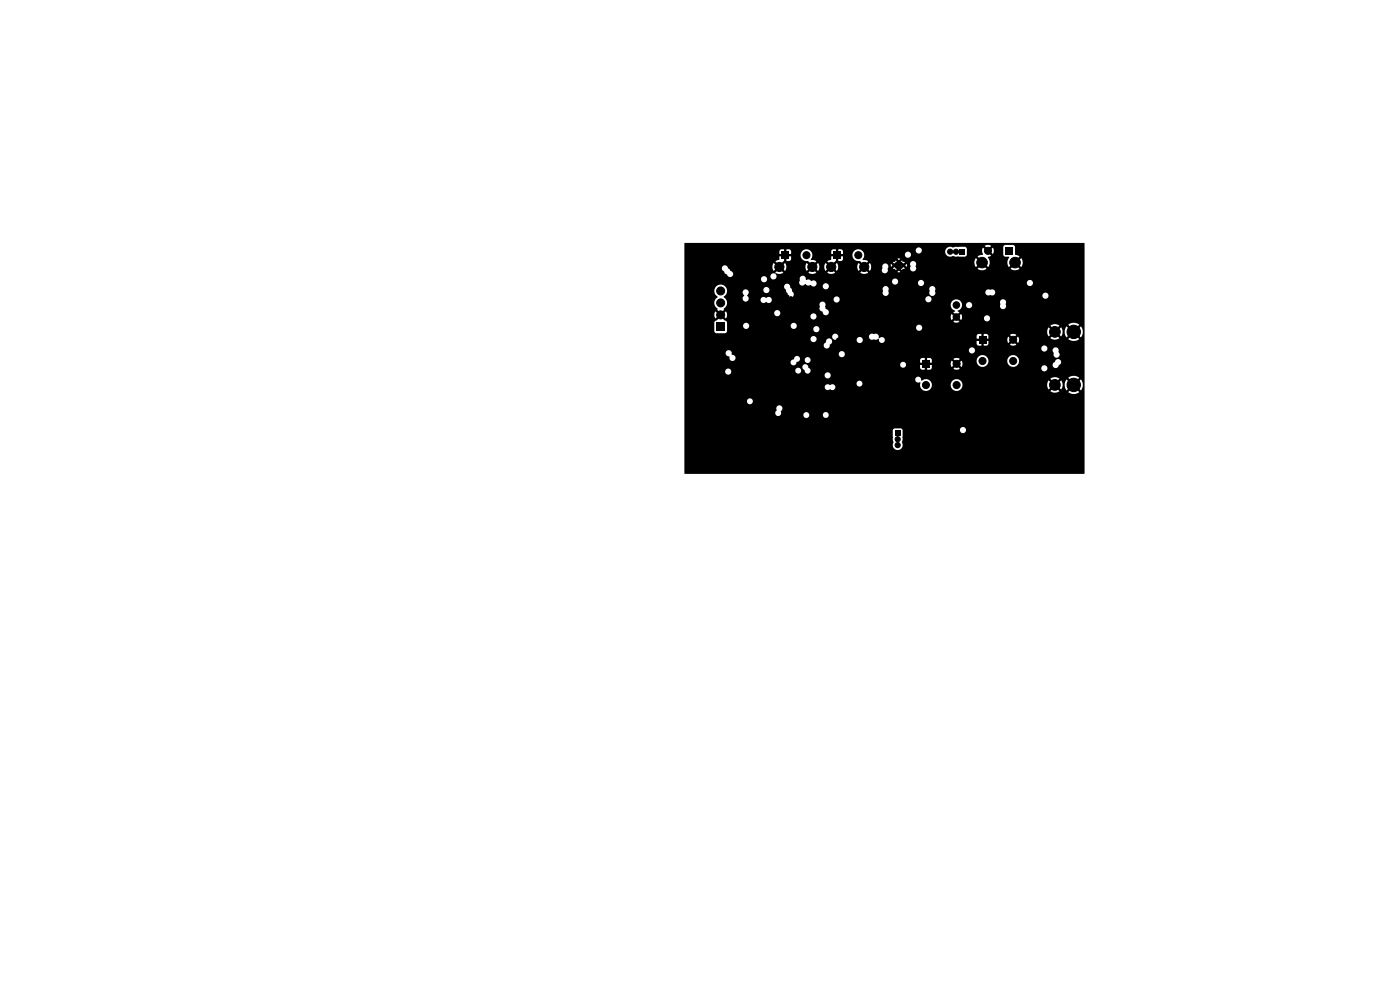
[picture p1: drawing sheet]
<svg xmlns="http://www.w3.org/2000/svg" width="297mm" height="210mm" viewBox="0 0 297 210" stroke-linecap="round" stroke-linejoin="round" font-family="sans-serif">
<path d="M165.8 53.4h1.5v1.5h-1.5zM176.8 53.4h1.5v1.5h-1.5zM203.5 52.8h1.1v1.1h-1.1zM213.3 52.5h1.5v1.5h-1.5zM145.2 51.6l84.8-.1v49h-84.7l-.1-.1v-9.1h44.2v2l.1 .4a1.1 1.1 0 0 0 .9 1.8 1.1 1.1 0 0 0 .9-1.8l.2-.4v-2h12.1l.1 .1a.65 .65 0 0 0 1 .3 .65 .65 0 0 0-.2-1.1 .65 .65 0 0 0-.9 .7h-12.1l-.4-.4h-1.3l-.3 .1-.1 .3h-44.2v-3.7h19.3a.63 .63 0 0 0 .4 .6 .63 .63 0 0 0 .7-.2h4.8v.1a.63 .63 0 0 0 .7 .6 .63 .63 0 0 0 .6-.7h2.9v.1a.63 .63 0 0 0 .9 .5 .63 .63 0 0 0 0-1.1 .63 .63 0 0 0-.9 .5l-2.9-.1a.63 .63 0 0 0-.7-.5 .63 .63 0 0 0-.6 .6h-4.8v-.7a.7 .7 0 0 0 .3-1 .7 .7 0 0 0-1-.2l-.2 .5 .1 .5-.3 .5h-19.3v-2.5h13.3a.63 .63 0 0 0 .8 .6 .63 .63 0 0 0 .2-1 .63 .63 0 0 0-1 .2v.2h-13.3v-3h29.8a.74 .74 0 0 0 .4 .6 .74 .74 0 0 0 .8-.1 .65 .65 0 0 0 .9-.1 .65 .65 0 0 0-.1-.9 .65 .65 0 0 0-1 .1l-.4-.2a.63 .63 0 0 0-.6 .6h-29.8v-.8h36.5v.1a.63 .63 0 0 0 1 .5 .63 .63 0 0 0 0-1.1 .63 .63 0 0 0-1 .5h-36.5v-.8h49v.1a.84 .84 0 0 0 1.1 .5 1.27 1.27 0 0 0 .9 1.8 1.27 1.27 0 0 0 1.5-1.3h4v.2a1.25 1.25 0 0 0 1.4 1.1 1.25 1.25 0 0 0 1.1-1.4h17.9l.4 1.1 .6-.6 .4 .3-.7 .7 .1 .1a1.63 1.63 0 0 0 1.9-.1l-.7-.7 .4-.3 .6 .6 .3-1.1h.5l.1 .8 .3 .5 .7-.7 .3 .4-.7 .7a1.91 1.91 0 0 0 2.4 0l-.7-.7 .3-.4 .7 .7 .1-.1a1.92 1.92 0 0 0-.1-2.2l-.7 .7-.3-.4 .7-.7-.1-.1a1.92 1.92 0 0 0-2.3 .1l.7 .7-.3 .4-.7-.7-.4 1h-.5l-.3-.8-.6 .6-.4-.3 .6-.7a1.62 1.62 0 0 0-1.9 0l.7 .7-.4 .3-.6-.6-.4 .8h-17.9a1.25 1.25 0 0 0-1.3-1.1 1.25 1.25 0 0 0-1.2 1.2h-4v-.2a1.32 1.32 0 0 0-2.2-.6 .68 .68 0 0 0-.5-.9 .68 .68 0 0 0-.8 .6h-49v-.8h29.7l.1 .1a.65 .65 0 0 0 1 .3 .65 .65 0 0 0-.2-1.1 .65 .65 0 0 0-.9 .7h-29.7v-.8h8.6l.1 .1a.65 .65 0 0 0 .8 .4 .65 .65 0 0 0 .4-.8h13.6v.1a.63 .63 0 0 0 1 .5 .63 .63 0 0 0 0-1.1 .63 .63 0 0 0-1 .5l-13.6-.1a.65 .65 0 0 0-.8-.3 .65 .65 0 0 0-.5 .7h-8.6v-1.1h25l.2 .5 .3 .2a.66 .66 0 0 0 .6 .7 .66 .66 0 0 0 .7-.5 .66 .66 0 0 0-.5-.8l-.1-.3-.3-.3h19.9v.1a.63 .63 0 0 0 .9 .5 .63 .63 0 0 0 0-1.1 .63 .63 0 0 0-.9 .5h-20.1a.63 .63 0 0 0-.7 .5h-25v-1h22.5v.1a.67 .67 0 0 0 .8 .6 .67 .67 0 0 0 .5-.7l.5-.2 .2-.3h1v.1a.63 .63 0 0 0 .7 .6 .63 .63 0 0 0 .6-.6h23.2v.5h.8v.5h-.8v.8l.4 .2h.6v-.8h.5v.8l.8-.1 .2-.9h-.8v-.3h4.8l.2 .8 .6-.6 .3 .4-.6 .5a1.24 1.24 0 0 0 1.4 0h17.3a.65 .65 0 0 0 .6 .6 .65 .65 0 0 0 .7-.6 .65 .65 0 0 0-.5-.7h1.6v.1a.69 .69 0 0 0 .8 .5 .69 .69 0 0 0 .6-.7 .67 .67 0 0 0 .1-1.1 .67 .67 0 0 0-1.1 .5l-.3 .3-.1 .4h-1.7a.65 .65 0 0 0-.7 .7h-17.3l-.5-.5 .3-.4 .6 .6a1.24 1.24 0 0 0 0-1.4l-.6 .5-.3-.3 .2-.2h3.9a1.25 1.25 0 0 0 1.2 1.3 1.25 1.25 0 0 0 1.3-1.3h4v.2a1.25 1.25 0 0 0 1.9 .9 1.25 1.25 0 0 0 0-2.1 1.25 1.25 0 0 0-1.9 1h-4v-.2a1.25 1.25 0 0 0-1.4-1 1.25 1.25 0 0 0-1.1 1.2h-3.9l.3-.4a1.24 1.24 0 0 0-1.4 0l.6 .6-.3 .3-.6-.5-.2 .6h-4.8v-.2h.8l-.1-.7-.4-.3h-.5v.8h-.5v-.8l-.8 .1-.2 .4h-23.2a.63 .63 0 0 0-.6-.6 .63 .63 0 0 0-.7 .5h-1a.66 .66 0 0 0-.6-.8 .66 .66 0 0 0-.7 .7l-.5 .2-.2 .4h-22.5v-1.8h8.7a.83 .83 0 0 0 .9 .7 .67 .67 0 0 0 .5 .8 .67 .67 0 0 0 .8-.7 .67 .67 0 0 0-.9-.6h22.7a.65 .65 0 0 0 1 .5 .65 .65 0 0 0 0-1.1 .65 .65 0 0 0-1 .5v.1h-22.7v-.5l-.2-.3h50.5a.65 .65 0 0 0 .9 .5 .65 .65 0 0 0 .3-.9h14.2v.1a.65 .65 0 0 0 1.1 .3h1.3l.3 .5a.69 .69 0 0 0 .3 .9 .69 .69 0 0 0 .9-.3 .69 .69 0 0 0-.3-.9 .65 .65 0 0 0-.4-.9 .65 .65 0 0 0-.8 .7l-1.2-.1a.65 .65 0 0 0-.4-1 .65 .65 0 0 0-.8 .7h-14.2l-.1-.2a.65 .65 0 0 0-.7 0 .65 .65 0 0 0-.4 .6h-50.5l-.5-.1-.4 .2-.2 .5h-8.7v-1.7h29.5l.1 .2a.71 .71 0 0 0 .8 .4 .71 .71 0 0 0 .5-.9l.4-.3v-.5h5.2a.65 .65 0 0 0 .7 .6 .65 .65 0 0 0 .6-.6 .65 .65 0 0 0-.5-.7h1.8l.1 .1a.87 .87 0 0 0 1.1 .4l.4 .1 .5-.3a.68 .68 0 0 0 .5 .9 .68 .68 0 0 0 .8-.5 .68 .68 0 0 0-.4-.7 .68 .68 0 0 0-.8 .2l-.1-.4h20.8v.5h.8v.5h-.8v.8l.4 .2h.6v-.8h.5v.8l.8-.1 .2-.9h-.8v-.3h4.8l.2 .8 .6-.6 .3 .4-.6 .5a1.24 1.24 0 0 0 1.4 0l-.5-.5 .3-.4 .6 .5a1.24 1.24 0 0 0 0-1.3l-.6 .5-.3-.3 .5-.6a1.24 1.24 0 0 0-1.4 0l.6 .6-.3 .3-.6-.5-.2 .6h-4.8v-.2h.8l-.1-.7-.4-.3h-.5v.8h-.5v-.8l-.8 .1-.2 .4h-20.8a.8 .8 0 0 0-1.1-.4h-.6l-.3 .2-.1 .4h-2a.65 .65 0 0 0-.6 .7l-5.2-.1a.72 .72 0 0 0-.9-.2 .72 .72 0 0 0-.4 .8l-.4 .3-.1 .3h-29.5v-1.3h26.7a.65 .65 0 0 0 .9 .5 .65 .65 0 0 0 .3-1h3.4l.1 .1a.65 .65 0 0 0 1 .3 .65 .65 0 0 0-.2-1.1 .65 .65 0 0 0-.9 .7h-3.4l-.6-.2-.4 .2-.2 .5h-26.7v-10.4h6.3l.2 .8 .6 .6a1.48 1.48 0 0 0 0 2.5l-.2 .2 .7 .6-.4 .4-.7-.6a1.34 1.34 0 0 0 .1 1.5l.6-.7 .4 .4-1.3 1.1v1.9l.4 .4h1.9l.4-.3v-.5h18.3a.65 .65 0 0 0 .5 .5 .65 .65 0 0 0 .7-.1h48.4l.4 1.1 .6-.7 .4 .4-.7 .6 .1 .1a1.63 1.63 0 0 0 1.9-.1l-.7-.6 .4-.4 .6 .7 .3-1.1h.5l.1 .7 .3 .6 .7-.7 .3 .3-.7 .7a1.91 1.91 0 0 0 2.4 0l-.7-.7 .3-.3 .7 .7 .1-.1a1.92 1.92 0 0 0-.1-2.3l-.7 .7-.3-.3 .7-.7-.1-.1a1.92 1.92 0 0 0-2.3 .1l.7 .7-.3 .3-.7-.7-.4 1.1h-.5l-.3-.9-.6 .7-.4-.4 .6-.7a1.62 1.62 0 0 0-1.9 .1l.7 .6-.4 .4-.6-.7-.4 .9h-48.4l.1-.7h20.5a.65 .65 0 0 0 1 .5 .65 .65 0 0 0 0-1.1 .65 .65 0 0 0-1 .5v.1h-20.5a.65 .65 0 0 0-.8-.4 .65 .65 0 0 0-.5 .7h-18.3v-.7h3.4l.1 .1a.65 .65 0 0 0 .7 .5 .65 .65 0 0 0 .5-.6h8.8l.1 .1a.65 .65 0 0 0 1 .3 .65 .65 0 0 0-.2-1.1 .65 .65 0 0 0-.9 .7h-8.8v-.1a.65 .65 0 0 0-.7-.6 .65 .65 0 0 0-.6 .7h-3.4v-.9h48a1.19 1.19 0 0 0 1.3 0l-.6-.7-.7 .7h-48l-1.2-1 .4-.4 .6 .7 .2-.4h17.7a.65 .65 0 0 0 .7 .6 .65 .65 0 0 0 .6-.6h28.5l.2 .7 .6-.6a.35 .35 0 0 0 .4 .3 .35 .35 0 0 0 .3-.4l.7 .7 .1-.3h4.7l.1 .1a.65 .65 0 0 0 1 .3 .65 .65 0 0 0-.2-1.1 .65 .65 0 0 0-.9 .7h-4.7l.1-.4-.2-.6-.7 .6a.38 .38 0 0 0-.3-.3 .38 .38 0 0 0-.4 .3l-.6-.6-.2 .6h-28.5a.65 .65 0 0 0-.6-.7 .65 .65 0 0 0-.7 .7h-17.7v-.7h10a.65 .65 0 0 0 1 .5 .65 .65 0 0 0 0-1.1 .65 .65 0 0 0-1 .5v.1h-10l-.2-.5-.6 .7-.4-.4 .6-.6-.1-.2 .7-.8h19.6l.1 .2a.88 .88 0 0 0 .6 1.3 .66 .66 0 0 0 .7 .6 .66 .66 0 0 0 .7-.7 .66 .66 0 0 0-.8-.6l-.1-.5 .1-.4h26.6v.2a1.42 1.42 0 0 0 .9 1.2l-.4 .2 .7 .7 .6-.7-.3-.1v-.2a1.19 1.19 0 0 0 .9-1.1h.8l.1 .1a.65 .65 0 0 0 1 .4 .65 .65 0 0 0 0-1.1h6.1l.1 .2a.72 .72 0 0 0 .1 1 .72 .72 0 0 0 1 0 .72 .72 0 0 0 .1-1 .65 .65 0 0 0-.5-.9 .65 .65 0 0 0-.8 .7l-6.3-.1a.65 .65 0 0 0-.9 .7h-.8v-.2a1.2 1.2 0 0 0-1.2-1.1 1.2 1.2 0 0 0-1.2 1.1h-26.6a.65 .65 0 0 0-.7-.6 .65 .65 0 0 0-.6 .7h-19.6l-.1-1-.6-.7 .7-.9h3.3l.4 .6a.67 .67 0 0 0-.2 1 .67 .67 0 0 0 1 0h2.6l.1 .1a.85 .85 0 0 0 1.2 .3l.4 .2 .4-.1 .3-.6h13.1a.65 .65 0 0 0 .7 .6 .65 .65 0 0 0 .6-.7h18.2v.2a.65 .65 0 0 0 1.1 .3 .65 .65 0 0 0-.2-1.1 .65 .65 0 0 0-.9 .6h-18.2a.65 .65 0 0 0-.7-.6 .65 .65 0 0 0-.6 .7h-13.1v-.2a.82 .82 0 0 0-1.3-.2 .65 .65 0 0 0-.7-.2 .65 .65 0 0 0-.4 .7h-2.6l.1-.6-.3-.4 .3-.6-.1-.5h3.2l.1 .1a.65 .65 0 0 0 1.1 .3 .65 .65 0 0 0-.4-1.1h3.6l.8 1.3a.66 .66 0 0 0 .4 .8 .66 .66 0 0 0 .8-.2h52.8l.1 .1a.65 .65 0 0 0 1 .3 .65 .65 0 0 0-.2-1.1 .65 .65 0 0 0-.9 .7h-52.8l.1-.6-.4-.4v-.4h19.2l.1 .2a.72 .72 0 0 0 .1 1 .72 .72 0 0 0 1 0 .72 .72 0 0 0 .1-1v-.2h8.6l.1 .2a.69 .69 0 0 0 .3 1.1 .69 .69 0 0 0 .9-.6h10.6l.1 .1a.91 .91 0 0 0 1.1 .4 .68 .68 0 0 0 .9-.7 .68 .68 0 0 0-1.1-.4l-.1-.1a.65 .65 0 0 0-.9 .7h-10.6l-.1-.3a.66 .66 0 0 0-.3-1.1 .66 .66 0 0 0-.9 .7h-8.6v-.1a.65 .65 0 0 0-.7-.6 .65 .65 0 0 0-.6 .7h-19.2l-.4-.5v-.1h6.9l.1 .1a.65 .65 0 0 0 1 .3 .65 .65 0 0 0-.2-1.1 .65 .65 0 0 0-.9 .7h-6.9a.65 .65 0 0 0-.7-.6 .65 .65 0 0 0-.6 .7h-3.8a.65 .65 0 0 0-.6 .7l-3.3-.1a.65 .65 0 0 0-.7 0 .65 .65 0 0 0-.4 .6l-3.3-.1a1.35 1.35 0 0 0-1.1-1.6 1.35 1.35 0 0 0-1.6 1.2h-6.3v-1.6h24.3l.1 .1a.72 .72 0 0 0 .6 .5 .72 .72 0 0 0 .7-.4l.4 .4h.4a.51 .51 0 0 1 .7 .2 .65 .65 0 0 0 .7-.3 .65 .65 0 0 0 0-.7h16.1l.1 .1a.65 .65 0 0 0 .5 .5 .65 .65 0 0 0 .6-.3h4.3l.1 .1a.65 .65 0 0 0 .7 .5 .65 .65 0 0 0 .5-.6h21.8l.1 .1a.65 .65 0 0 0 1 .3 .65 .65 0 0 0-.2-1.1 .65 .65 0 0 0-.9 .7h-21.8v-.1a.65 .65 0 0 0-.7-.6 .65 .65 0 0 0-.6 .7l-4.2-.1a.65 .65 0 0 0-.5-.9 .65 .65 0 0 0-.8 .7l-16.1-.1a.83 .83 0 0 0-1-.1l-.1-.1a.84 .84 0 0 0-1-.1 .71 .71 0 0 0-.7-.9 .71 .71 0 0 0-.6 1l-.2 .5h-24.3v-.7h16.2l.1 .1a.65 .65 0 0 0 1 .4 .65 .65 0 0 0 0-1.1h.9l.1 .1a.69 .69 0 0 0 1 .3 .69 .69 0 0 0 0-1.1l.1-.1a1.53 1.53 0 0 0 1.6-.1l-.6-.6 .3-.3 .7 .5a1.46 1.46 0 0 0-.1-1.6l-.6 .6-.3-.4 .7-.6v-.8h.5v.8l.8-.1 .2-.3v-.6h-.8l.1-.4h2.7v.2a1.36 1.36 0 0 0 1.7 1.2l.6 .6-.4 .4-.6-.5a1.46 1.46 0 0 0 0 1.6l.6-.6 .4 .3-.5 .7a1.46 1.46 0 0 0 1.6-.1l-.6-.6 .3-.3 .6 .6 .3-.8h1.1l.2 .8 .6-.6 .4 .3-.5 .7a1.46 1.46 0 0 0 1.6-.1l-.6-.6 .3-.3 .7 .5a1.46 1.46 0 0 0-.1-1.6l-.6 .6-.3-.4 .7-.6v-.8h.5v.8l.8-.1 .2-.3v-.6h-.8l.1-.4h2.7v.2a1.36 1.36 0 0 0 1.7 1.2l.6 .6-.4 .4-.6-.5a1.46 1.46 0 0 0 0 1.6l.6-.6 .4 .3-.5 .7a1.46 1.46 0 0 0 1.6-.1l-.6-.6 .3-.3 .6 .6 2.6-.1a.65 .65 0 0 0 .4 .6 .65 .65 0 0 0 .8-.3h2.7l-.3-.3-.3 .3h-2.1v-.7h1.6l.1 .3 .3-.2-.2-.1 .6 .1 .3-.1 .4 .3 .1-.2 .5-.1-.3-.4-.5 .4-.5-.1-.6 .1-.4-.3 1-.1h-1l-.3 .4h-1.1l.2-.4-.1-.4h.6v.4l.3-.3 .4 .1 2.3-.1 .3 .3 .1-.5h.7l.1 .4a.69 .69 0 0 0 .1 .9 .69 .69 0 0 0 1 0 .69 .69 0 0 0-.1-1l.2-.4-.2-.4h12.5l.3 1.1 .7-.7 .3 .4-.6 .6 .1 .1a1.61 1.61 0 0 0 1.8-.1l-.6-.6 .3-.4 .6 .7 .1-.1a1.91 1.91 0 0 0-.1-2.1l.7-.3-.6-.5 .4-.4 .5 .6a1.24 1.24 0 0 0 0-1.4l-.5 .6-.4-.4 .3-.3h2.8l.1 1.8 .3 .2 .8 .1 .1 .1a1.66 1.66 0 0 0-.1 2.1l.7-.7 .3 .4-.6 .6 .1 .1a1.61 1.61 0 0 0 1.8-.1l-.6-.6 .3-.4 .6 .7 .1-.1a1.62 1.62 0 0 0-.1-1.9l-.6 .7-.3-.4 .6-.6-1-.4v-1.7l-.2-.3h-1.9l-.4 .4h-2.8l.3-.2a1.24 1.24 0 0 0-1.4 0l.6 .5-.4 .4-.6-.6a1.58 1.58 0 0 0 0 1.5l-1.1 .4 .6 .6-.3 .4-.7-.7-.3 .9-12.6-.1a.65 .65 0 0 0-.7 0 .65 .65 0 0 0-.3 .6h-.7l-.1-.1-.3 .3h-2.2h-.5l-.3-.3v.2h-.6a.68 .68 0 0 0-.9-.2 .68 .68 0 0 0-.3 .9l-.1 .5h-2.5l.1-.2a1.46 1.46 0 0 0-.2-1.4l-.6 .6-.3-.4 .4-.4h5.4l.3 .3h1h-1l.4-.4 .6 .2 .5-.2 .5 .4 .3-.3-.5-.1-.1-.3-.4 .4-.7-.1-.3-.3-.1 .3-.5 .1h-5.4l.2-.2-.5-.2h-.6l-.1-.2 7.4-.1 .3 .3 .3-.3h-7.9l.2-.8h8.7a.65 .65 0 0 0 1 .5 .65 .65 0 0 0 0-1.1 .65 .65 0 0 0-1 .5v.1h-8.7l-.4-.9h11.4a.65 .65 0 0 0 .6 .6 .65 .65 0 0 0 .6-.5h5v.2a1.15 1.15 0 0 0 1.8 .8l.4 .1h2l.4-.3v-1.4l-.2-.3-2.2-.1a1.29 1.29 0 0 1-1.2 0l-.7 .4-.3 .6h-5a.65 .65 0 0 0-.5-.8 .65 .65 0 0 0-.7 .7h-11.4a1.25 1.25 0 0 0-2.1 .8h-2.7l-.1-.1h.8v-.6l-.2-.4h-.8v.8h-.5v-.8h-.7l-.3 .4v.6h.9v.5h-.9v.7l-.8 .3 .6 .6-.4 .4-.6-.6-.2 .9h-1.1l-.3-.9-.6 .6-.3-.4 .6-.6-1.2-.3a1.29 1.29 0 0 0-.3-2.1 1.29 1.29 0 0 0-1.9 1h-2.7l-.1-.1h.8l-.1-.9-.9-.1v.8h-.5v-.8h-.6l-.3 .2-.1 .8h.9v.5h-.9v.7l-.8 .3 .6 .6-.4 .4-.6-.6a1.46 1.46 0 0 0 0 1.7l.6-.6 .4 .3-.8 .8a.65 .65 0 0 0-.9 .7l-1.5-.1-.3 .2-.2 .5h-16.2v-2.3h7.9l.7 1 .4 .2a.71 .71 0 0 0 .7 .6 .71 .71 0 0 0 .7-.7 .71 .71 0 0 0-.7-.7l-.4-.4a.69 .69 0 0 0-.7-.7 .69 .69 0 0 0-.7 .7h-7.9zM152 68.5h1.7v1.7h-1.7zM195.7 76.4h1.5v1.5h-1.5zM207.7 71.3h1.5v1.5h-1.5zM189.9 91.4h1.1v1.1h-1.1z" fill="#000"/>
<g fill="#000" stroke="#000" stroke-width=".21">
<circle cx="147.7" cy="54" r="1.9"/>
<circle cx="152.2" cy="56.4" r=".3"/>
<circle cx="155.9" cy="54.7" r=".3"/>
<circle cx="159.1" cy="58" r=".3"/>
<circle cx="162.3" cy="54.7" r=".3"/>
<circle cx="165.3" cy="56.6" r=".97"/>
<circle cx="171.1" cy="54.1" r=".75"/>
<circle cx="172.3" cy="56.6" r=".97"/>
<circle cx="176.3" cy="56.6" r=".97"/>
<circle cx="182.1" cy="54.1" r=".75"/>
<circle cx="183.3" cy="56.6" r=".97"/>
<circle cx="184.5" cy="58.3" r=".3"/>
<circle cx="187.2" cy="52.5" r=".3"/>
<circle cx="189.7" cy="56.3" r=".25"/>
<circle cx="190.7" cy="56.3" r=".25"/>
<circle cx="190.7" cy="57" r=".25"/>
<circle cx="190.7" cy="55.6" r=".25"/>
<circle cx="191.7" cy="56.3" r=".25"/>
<circle cx="192.8" cy="58.4" r=".3"/>
<circle cx="194.8" cy="54.4" r=".3"/>
<circle cx="201.3" cy="59.1" r=".3"/>
<circle cx="201.6" cy="53.4" r=".55"/>
<circle cx="202.8" cy="53.4" r=".55"/>
<circle cx="204.4" cy="59" r=".3"/>
<circle cx="208.3" cy="55.7" r="1.12"/>
<circle cx="209.6" cy="53.2" r=".75"/>
<circle cx="215.3" cy="55.7" r="1.12"/>
<circle cx="227.6" cy="54" r="1.9"/>
<circle cx="152.9" cy="61.7" r=".85"/>
<circle cx="152.9" cy="64.3" r=".85"/>
<circle cx="152.9" cy="66.8" r=".85"/>
<circle cx="153.2" cy="73.9" r=".3"/>
<circle cx="156.9" cy="66.8" r=".3"/>
<circle cx="159.8" cy="69.5" r=".3"/>
<circle cx="159.8" cy="68.3" r=".3"/>
<circle cx="159.8" cy="67.1" r=".3"/>
<circle cx="160.7" cy="76.3" r=".3"/>
<circle cx="164.2" cy="63.2" r=".3"/>
<circle cx="166" cy="64.7" r=".3"/>
<circle cx="166.7" cy="73.1" r=".3"/>
<circle cx="167.1" cy="62.9" r=".3"/>
<circle cx="167.8" cy="63.2" r=".3"/>
<circle cx="170" cy="69.6" r=".22"/>
<circle cx="170" cy="68.6" r=".22"/>
<circle cx="170" cy="70.6" r=".22"/>
<circle cx="171" cy="69.6" r=".22"/>
<circle cx="171" cy="68.6" r=".22"/>
<circle cx="171" cy="70.6" r=".22"/>
<circle cx="172" cy="69.6" r=".22"/>
<circle cx="172" cy="68.6" r=".22"/>
<circle cx="172" cy="70.6" r=".22"/>
<circle cx="173.3" cy="63.2" r=".3"/>
<circle cx="175.1" cy="78.4" r=".25"/>
<circle cx="175.2" cy="75.1" r=".3"/>
<circle cx="177.8" cy="72" r=".3"/>
<circle cx="177.9" cy="65.8" r=".3"/>
<circle cx="178.3" cy="66.6" r=".3"/>
<circle cx="178.3" cy="79.4" r=".25"/>
<circle cx="178.6" cy="72.5" r=".3"/>
<circle cx="178.6" cy="68.9" r=".3"/>
<circle cx="178.9" cy="67.9" r=".3"/>
<circle cx="189.2" cy="62.8" r=".3"/>
<circle cx="189.2" cy="68.4" r=".3"/>
<circle cx="189.2" cy="67.4" r=".3"/>
<circle cx="189.2" cy="66.4" r=".3"/>
<circle cx="189.2" cy="65.4" r=".3"/>
<circle cx="189.6" cy="70.8" r=".3"/>
<circle cx="189.7" cy="67.9" r=".3"/>
<circle cx="189.7" cy="66.9" r=".3"/>
<circle cx="189.7" cy="65.9" r=".3"/>
<circle cx="191.8" cy="67.3" r=".22"/>
<circle cx="191.8" cy="66.5" r=".23"/>
<circle cx="192.5" cy="67.3" r=".22"/>
<circle cx="192.5" cy="66.5" r=".23"/>
<circle cx="193.3" cy="67.3" r=".22"/>
<circle cx="193.3" cy="66.5" r=".23"/>
<circle cx="194" cy="67.3" r=".22"/>
<circle cx="194" cy="66.5" r=".22"/>
<circle cx="195.7" cy="66.5" r=".3"/>
<circle cx="195.7" cy="67.3" r=".3"/>
<circle cx="195.7" cy="68.1" r=".3"/>
<circle cx="196.2" cy="67.7" r=".3"/>
<circle cx="196.2" cy="66.9" r=".3"/>
<circle cx="200.2" cy="63.4" r=".3"/>
<circle cx="200.7" cy="68.8" r=".3"/>
<circle cx="202.9" cy="64.7" r=".7"/>
<circle cx="202.9" cy="67.2" r=".7"/>
<circle cx="202.9" cy="77.2" r=".75"/>
<circle cx="203" cy="61.3" r=".3"/>
<circle cx="205.5" cy="68.8" r=".3"/>
<circle cx="207.6" cy="62.9" r=".3"/>
<circle cx="208.4" cy="76.6" r=".75"/>
<circle cx="209.8" cy="65.3" r=".22"/>
<circle cx="209.8" cy="64.5" r=".23"/>
<circle cx="210.6" cy="65.3" r=".22"/>
<circle cx="210.6" cy="64.5" r=".22"/>
<circle cx="213.3" cy="68.4" r=".3"/>
<circle cx="213.4" cy="62" r=".3"/>
<circle cx="214.7" cy="62" r=".3"/>
<circle cx="214.8" cy="64.9" r=".3"/>
<circle cx="214.9" cy="72.1" r=".75"/>
<circle cx="214.9" cy="76.6" r=".75"/>
<circle cx="219.5" cy="63.9" r=".3"/>
<circle cx="221.7" cy="65.2" r=".3"/>
<circle cx="222.2" cy="71.7" r=".3"/>
<circle cx="223.8" cy="70.4" r="1.14"/>
<circle cx="224" cy="65.6" r=".3"/>
<circle cx="226.4" cy="79.2" r=".3"/>
<circle cx="226.4" cy="72.6" r=".3"/>
<circle cx="226.8" cy="75.7" r=".3"/>
<circle cx="227.1" cy="77.4" r=".3"/>
<circle cx="227.8" cy="70.4" r="1.43"/>
<circle cx="229.2" cy="64.3" r=".3"/>
<circle cx="229.5" cy="63.4" r=".3"/>
<circle cx="147.7" cy="98.1" r="1.9"/>
<circle cx="161.6" cy="86.4" r=".25"/>
<circle cx="161.6" cy="87.4" r=".25"/>
<circle cx="162.8" cy="88.9" r=".25"/>
<circle cx="162.8" cy="89.9" r=".25"/>
<circle cx="166.1" cy="88.9" r=".25"/>
<circle cx="169.8" cy="83.8" r=".23"/>
<circle cx="169.8" cy="84.8" r=".23"/>
<circle cx="169.8" cy="81.8" r=".23"/>
<circle cx="169.8" cy="82.8" r=".23"/>
<circle cx="170.8" cy="84.8" r=".23"/>
<circle cx="170.8" cy="83.8" r=".23"/>
<circle cx="170.8" cy="81.8" r=".23"/>
<circle cx="170.8" cy="82.8" r=".23"/>
<circle cx="171.8" cy="84.8" r=".23"/>
<circle cx="171.8" cy="83.8" r=".23"/>
<circle cx="171.8" cy="81.8" r=".23"/>
<circle cx="171.8" cy="82.8" r=".23"/>
<circle cx="172.8" cy="83.8" r=".23"/>
<circle cx="172.8" cy="84.8" r=".23"/>
<circle cx="172.8" cy="81.8" r=".23"/>
<circle cx="172.8" cy="82.8" r=".23"/>
<circle cx="176" cy="80.8" r=".25"/>
<circle cx="176.8" cy="84.1" r=".25"/>
<circle cx="178.8" cy="89.1" r=".25"/>
<circle cx="179.6" cy="93.2" r=".3"/>
<circle cx="180.3" cy="89.6" r=".25"/>
<circle cx="180.3" cy="84.9" r=".25"/>
<circle cx="181.3" cy="93.2" r=".3"/>
<circle cx="181.6" cy="84.4" r=".25"/>
<circle cx="182.6" cy="93.2" r=".3"/>
<circle cx="183.8" cy="93.2" r=".3"/>
<circle cx="184.9" cy="93.2" r=".3"/>
<circle cx="186.1" cy="93.2" r=".3"/>
<circle cx="190.4" cy="94.4" r=".55"/>
<circle cx="190.4" cy="93.2" r=".55"/>
<circle cx="196.4" cy="81.7" r=".75"/>
<circle cx="202.9" cy="81.7" r=".75"/>
<circle cx="222.1" cy="80.2" r=".3"/>
<circle cx="223.8" cy="81.7" r="1.14"/>
<circle cx="224.8" cy="89" r=".3"/>
<circle cx="227.6" cy="98.1" r="1.9"/>
<circle cx="227.8" cy="81.7" r="1.43"/>
</g>
</svg>
